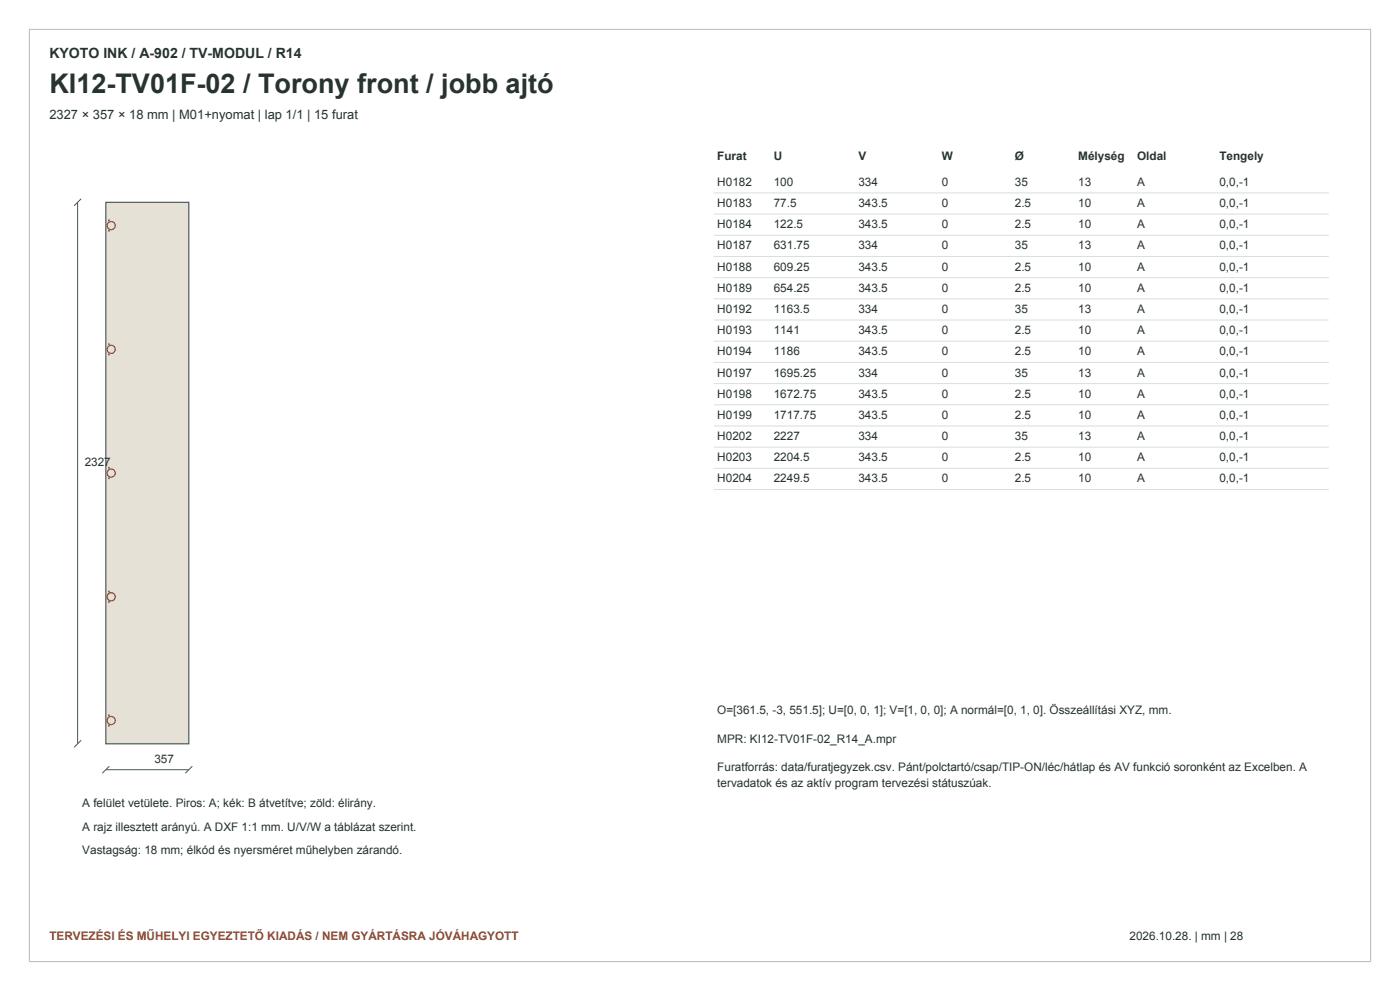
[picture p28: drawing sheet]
<svg xmlns="http://www.w3.org/2000/svg" width="420mm" height="297mm" viewBox="0 0 420 297" stroke-linecap="round" stroke-linejoin="round" font-family="sans-serif">
<defs><g id="words">
<text font-size="8.1" fill="#263331" x="14.8" y="27.9">KI12-TV01F-02 / Torony front / jobb ajtó</text>
<text font-size="4.2" fill="#263331" x="14.8" y="17.3">KYOTO INK / A-902 / TV-MODUL / R14</text>
<text font-size="3.9" fill="#263331" x="14.8" y="35.6">2327 × 357 × 18 mm | M01+nyomat | lap 1/1 | 15 furat</text>
<g font-size="3.5" fill="#263331">
<text x="215.2" y="47.9">Furat</text>
<text x="232.1" y="47.9">U</text>
<text x="257.5" y="47.9">V</text>
<text x="282.6" y="47.9">W</text>
<text x="304.4" y="47.9">Ø</text>
<text x="323.5" y="47.9">Mélység</text>
<text x="341.1" y="47.9">Oldal</text>
<text x="365.8" y="47.9">Tengely</text>
<text x="215.2" y="55.7">H0182</text>
<text x="232.1" y="55.7">100</text>
<text x="257.5" y="55.7">334</text>
<text x="282.6" y="55.7">0</text>
<text x="304.4" y="55.7">35</text>
<text x="323.5" y="55.7">13</text>
<text x="341.1" y="55.7">A</text>
<text x="365.8" y="55.7">0,0,-1</text>
<text x="215.2" y="62.1">H0183</text>
<text x="232.1" y="62.1">77.5</text>
<text x="257.5" y="62.1">343.5</text>
<text x="282.6" y="62.1">0</text>
<text x="304.4" y="62.1">2.5</text>
<text x="323.5" y="62.1">10</text>
<text x="341.1" y="62.1">A</text>
<text x="365.8" y="62.1">0,0,-1</text>
<text x="215.2" y="68.4">H0184</text>
<text x="232.1" y="68.4">122.5</text>
<text x="257.5" y="68.4">343.5</text>
<text x="282.6" y="68.4">0</text>
<text x="304.4" y="68.4">2.5</text>
<text x="323.5" y="68.4">10</text>
<text x="341.1" y="68.4">A</text>
<text x="365.8" y="68.4">0,0,-1</text>
<text x="215.2" y="74.8">H0187</text>
<text x="232.1" y="74.8">631.75</text>
<text x="257.5" y="74.8">334</text>
<text x="282.6" y="74.8">0</text>
<text x="304.4" y="74.8">35</text>
<text x="323.5" y="74.8">13</text>
<text x="341.1" y="74.8">A</text>
<text x="365.8" y="74.8">0,0,-1</text>
<text x="215.2" y="81.1">H0188</text>
<text x="232.1" y="81.1">609.25</text>
<text x="257.5" y="81.1">343.5</text>
<text x="282.6" y="81.1">0</text>
<text x="304.4" y="81.1">2.5</text>
<text x="323.5" y="81.1">10</text>
<text x="341.1" y="81.1">A</text>
<text x="365.8" y="81.1">0,0,-1</text>
<text x="215.2" y="87.5">H0189</text>
<text x="232.1" y="87.5">654.25</text>
<text x="257.5" y="87.5">343.5</text>
<text x="282.6" y="87.5">0</text>
<text x="304.4" y="87.5">2.5</text>
<text x="323.5" y="87.5">10</text>
<text x="341.1" y="87.5">A</text>
<text x="365.8" y="87.5">0,0,-1</text>
<text x="215.2" y="93.8">H0192</text>
<text x="232.1" y="93.8">1163.5</text>
<text x="257.5" y="93.8">334</text>
<text x="282.6" y="93.8">0</text>
<text x="304.4" y="93.8">35</text>
<text x="323.5" y="93.8">13</text>
<text x="341.1" y="93.8">A</text>
<text x="365.8" y="93.8">0,0,-1</text>
<text x="215.2" y="100.2">H0193</text>
<text x="232.1" y="100.2">1141</text>
<text x="257.5" y="100.2">343.5</text>
<text x="282.6" y="100.2">0</text>
<text x="304.4" y="100.2">2.5</text>
<text x="323.5" y="100.2">10</text>
<text x="341.1" y="100.2">A</text>
<text x="365.8" y="100.2">0,0,-1</text>
<text x="215.2" y="106.5">H0194</text>
<text x="232.1" y="106.5">1186</text>
<text x="257.5" y="106.5">343.5</text>
<text x="282.6" y="106.5">0</text>
<text x="304.4" y="106.5">2.5</text>
<text x="323.5" y="106.5">10</text>
<text x="341.1" y="106.5">A</text>
<text x="365.8" y="106.5">0,0,-1</text>
<text x="215.2" y="112.9">H0197</text>
<text x="232.1" y="112.9">1695.25</text>
<text x="257.5" y="112.9">334</text>
<text x="282.6" y="112.9">0</text>
<text x="304.4" y="112.9">35</text>
<text x="323.5" y="112.9">13</text>
<text x="341.1" y="112.9">A</text>
<text x="365.8" y="112.9">0,0,-1</text>
<text x="215.2" y="119.2">H0198</text>
<text x="232.1" y="119.2">1672.75</text>
<text x="257.5" y="119.2">343.5</text>
<text x="282.6" y="119.2">0</text>
<text x="304.4" y="119.2">2.5</text>
<text x="323.5" y="119.2">10</text>
<text x="341.1" y="119.2">A</text>
<text x="365.8" y="119.2">0,0,-1</text>
<text x="215.2" y="125.6">H0199</text>
<text x="232.1" y="125.6">1717.75</text>
<text x="257.5" y="125.6">343.5</text>
<text x="282.6" y="125.6">0</text>
<text x="304.4" y="125.6">2.5</text>
<text x="323.5" y="125.6">10</text>
<text x="341.1" y="125.6">A</text>
<text x="365.8" y="125.6">0,0,-1</text>
<text x="215.2" y="131.9">H0202</text>
<text x="232.1" y="131.9">2227</text>
<text x="257.5" y="131.9">334</text>
<text x="282.6" y="131.9">0</text>
<text x="304.4" y="131.9">35</text>
<text x="323.5" y="131.9">13</text>
<text x="341.1" y="131.9">A</text>
<text x="365.8" y="131.9">0,0,-1</text>
<text x="25.4" y="139.7">2327</text>
<text x="215.2" y="138.3">H0203</text>
<text x="232.1" y="138.3">2204.5</text>
<text x="257.5" y="138.3">343.5</text>
<text x="282.6" y="138.3">0</text>
<text x="304.4" y="138.3">2.5</text>
<text x="323.5" y="138.3">10</text>
<text x="341.1" y="138.3">A</text>
<text x="365.8" y="138.3">0,0,-1</text>
<text x="215.2" y="144.6">H0204</text>
<text x="232.1" y="144.6">2249.5</text>
<text x="257.5" y="144.6">343.5</text>
<text x="282.6" y="144.6">0</text>
<text x="304.4" y="144.6">2.5</text>
<text x="323.5" y="144.6">10</text>
<text x="341.1" y="144.6">A</text>
<text x="365.8" y="144.6">0,0,-1</text>
<text x="215.2" y="214.1">O=[361.5, -3, 551.5]; U=[0, 0, 1]; V=[1, 0, 0]; A normál=[0, 1, 0]. Összeállítási XYZ, mm.</text>
<text x="215.2" y="222.6">MPR: KI12-TV01F-02_R14_A.mpr</text>
<text x="46.3" y="228.6">357</text>
<text x="215.2" y="231">Furatforrás: data/furatjegyzek.csv. Pánt/polctartó/csap/TIP-ON/léc/hátlap és AV funkció soronként az Excelben. A</text>
<text x="215.2" y="236">tervadatok és az aktív program tervezési státuszúak.</text>
<text x="24.7" y="242">A felület vetülete. Piros: A; kék: B átvetítve; zöld: élirány.</text>
<text x="24.7" y="249">A rajz illesztett arányú. A DXF 1:1 mm. U/V/W a táblázat szerint.</text>
<text x="24.7" y="256.1">Vastagság: 18 mm; élkód és nyersméret műhelyben zárandó.</text>
<text x="338.9" y="281.8">2026.10.28. | mm | 28</text>
</g>
<text font-size="3.5" fill="#9a492e" x="14.8" y="281.8">TERVEZÉSI ÉS MŰHELYI EGYEZTETŐ KIADÁS / NEM GYÁRTÁSRA JÓVÁHAGYOTT</text>
</g></defs>
<path d="M8.8 8.8h402.4v279.4h-402.4z" fill="none" stroke="#bdc7c0" stroke-width=".35"/>
<path d="M31.7 60.6h24.9v162.3h-24.9z" fill-rule="evenodd" fill="#e6e1d7" stroke="#4a5955" stroke-width=".35"/>
<g fill="none" stroke="#ad3e30" stroke-width=".35">
<circle cx="32.7" cy="69.2" r=".09"/>
<circle cx="32.7" cy="66" r=".09"/>
<circle cx="33.4" cy="67.6" r="1.22"/>
<circle cx="32.7" cy="103.1" r=".09"/>
<circle cx="32.7" cy="106.3" r=".09"/>
<circle cx="33.4" cy="104.7" r="1.22"/>
<circle cx="32.7" cy="143.3" r=".09"/>
<circle cx="32.7" cy="140.2" r=".09"/>
<circle cx="33.4" cy="141.8" r="1.22"/>
<circle cx="32.7" cy="177.3" r=".09"/>
<circle cx="33.4" cy="178.9" r="1.22"/>
<circle cx="32.7" cy="180.4" r=".09"/>
<circle cx="32.7" cy="217.5" r=".09"/>
<circle cx="32.7" cy="214.4" r=".09"/>
<circle cx="33.4" cy="215.9" r="1.22"/>
</g>
<path d="M24.3 59.6l-2.1 2.1M23.3 60.6v162.3M24.3 221.9l-2.1 2.1M31.7 230.7h24.9M32.8 229.6l-2.1 2.1M57.7 229.6l-2.1 2.1" fill="none" stroke="#465854" stroke-width=".3"/>
<g fill="none" stroke="#d9dfda" stroke-width=".3">
<path d="M214.1 57.8h184.5M214.1 64.2h184.5M214.1 70.5h184.5M214.1 76.9h184.5M214.1 83.2h184.5M214.1 89.6h184.5M214.1 95.9h184.5M214.1 102.3h184.5M214.1 108.6h184.5M214.1 115h184.5M214.1 121.3h184.5M214.1 127.7h184.5"/>
<path d="M214.1 134h184.5M214.1 140.4h184.5M214.1 146.7h184.5"/>
</g>
<use href="#words"/>
</svg>
